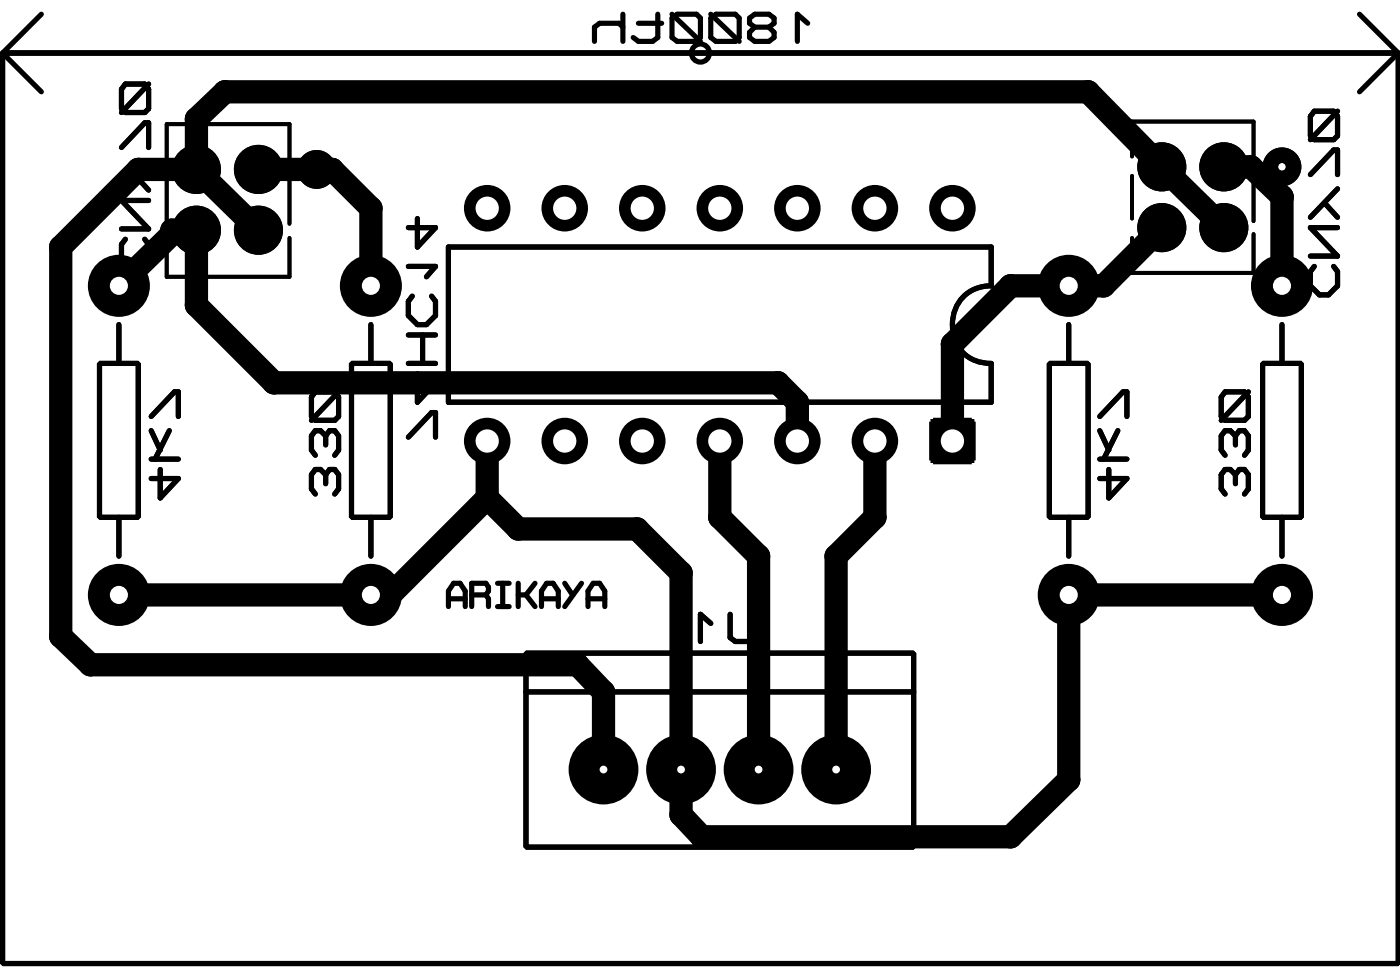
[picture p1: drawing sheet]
<svg xmlns="http://www.w3.org/2000/svg" width="46mm" height="32mm" viewBox="0 0 46 32" stroke-linecap="round" stroke-linejoin="round" font-family="sans-serif">
<g fill="#000">
<path d="M30.5 13.7h1.4v1.5h-1.4z" fill-rule="evenodd"/>
<circle cx="2" cy="8.1" r=".38"/>
<circle cx="3.9" cy="9.4" r="1.02"/>
<circle cx="3.9" cy="19.5" r="1.02"/>
<circle cx="4.5" cy="5.5" r=".38"/>
<circle cx="5.6" cy="7.5" r=".38"/>
<circle cx="5.6" cy="7.7" r=".38"/>
<circle cx="6.4" cy="7.5" r=".8"/>
<circle cx="6.4" cy="5.5" r=".8"/>
<circle cx="6.4" cy="7.5" r=".68"/>
<circle cx="6.4" cy="5.5" r=".68"/>
<circle cx="6.4" cy="10" r=".38"/>
<circle cx="6.4" cy="5.5" r=".38"/>
<circle cx="6.4" cy="3.9" r=".38"/>
<circle cx="6.4" cy="7.5" r=".38"/>
<circle cx="7.4" cy="3" r=".38"/>
<circle cx="8.5" cy="7.5" r=".8"/>
<circle cx="8.5" cy="5.5" r=".8"/>
<circle cx="8.5" cy="7.5" r=".68"/>
<circle cx="8.5" cy="5.5" r=".68"/>
<circle cx="9" cy="12.5" r=".38"/>
<circle cx="10.9" cy="5.5" r=".38"/>
<circle cx="12.1" cy="9.4" r="1.02"/>
<circle cx="12.1" cy="19.5" r="1.02"/>
<circle cx="12.1" cy="6.8" r=".38"/>
<circle cx="12.8" cy="19.5" r=".38"/>
<circle cx="16" cy="14.4" r=".76"/>
<circle cx="16" cy="6.8" r=".76"/>
<circle cx="16" cy="16.3" r=".38"/>
<circle cx="17" cy="17.3" r=".38"/>
<circle cx="18.5" cy="6.8" r=".76"/>
<circle cx="18.5" cy="14.4" r=".76"/>
<circle cx="20.9" cy="17.3" r=".38"/>
<circle cx="21" cy="6.8" r=".76"/>
<circle cx="21" cy="14.4" r=".76"/>
<circle cx="22.3" cy="18.8" r=".38"/>
<circle cx="23.6" cy="6.8" r=".76"/>
<circle cx="23.6" cy="14.4" r=".76"/>
<circle cx="23.6" cy="16.9" r=".38"/>
<circle cx="24.8" cy="18.2" r=".38"/>
<circle cx="25.5" cy="12.5" r=".38"/>
<circle cx="26.1" cy="6.8" r=".76"/>
<circle cx="26.1" cy="14.4" r=".76"/>
<circle cx="26.1" cy="13.2" r=".38"/>
<circle cx="27.4" cy="18.2" r=".38"/>
<circle cx="28.7" cy="14.4" r=".76"/>
<circle cx="28.7" cy="6.8" r=".76"/>
<circle cx="28.7" cy="16.9" r=".38"/>
<circle cx="31.2" cy="6.8" r=".76"/>
<circle cx="31.2" cy="11.3" r=".38"/>
<circle cx="33.1" cy="9.4" r=".38"/>
<circle cx="35" cy="9.4" r="1.02"/>
<circle cx="35" cy="19.5" r="1.02"/>
<circle cx="35.6" cy="3" r=".38"/>
<circle cx="36.2" cy="9.4" r=".38"/>
<circle cx="38.1" cy="5.5" r=".8"/>
<circle cx="38.1" cy="7.5" r=".8"/>
<circle cx="40.1" cy="5.5" r=".8"/>
<circle cx="40.1" cy="7.5" r=".8"/>
<circle cx="40.1" cy="5.5" r=".38"/>
<circle cx="41" cy="5.5" r=".38"/>
<circle cx="42" cy="9.4" r="1.02"/>
<circle cx="42" cy="19.5" r="1.02"/>
<circle cx="42" cy="9.4" r=".38"/>
<circle cx="42" cy="6.5" r=".38"/>
<circle cx="42" cy="6.4" r=".38"/>
<circle cx="2" cy="20.8" r=".38"/>
<circle cx="3" cy="21.8" r=".38"/>
<circle cx="18.9" cy="21.8" r=".38"/>
<circle cx="19.8" cy="25.2" r="1.14"/>
<circle cx="19.8" cy="22.6" r=".38"/>
<circle cx="22.3" cy="25.2" r="1.14"/>
<circle cx="22.3" cy="25.2" r=".38"/>
<circle cx="22.3" cy="26.7" r=".38"/>
<circle cx="23" cy="27.4" r=".38"/>
<circle cx="24.8" cy="25.2" r="1.14"/>
<circle cx="27.4" cy="25.2" r="1.14"/>
<circle cx="33.1" cy="27.4" r=".38"/>
<circle cx="35" cy="25.5" r=".38"/>
</g>
<g fill="none" stroke="#000" stroke-width=".51">
<circle cx="10.4" cy="5.5" r=".38"/>
<circle cx="42" cy="5.5" r=".38"/>
</g>
<path d="M5.5 5.2v-1.1h4v1.2M5.5 5.9v1.3M9.5 5.8v1.5M9.5 7.8v1.3h-4v-1.2M37.1 5.1v-1.1h4v1.2M37.1 5.8v1.4M41.1 5.7v1.5M41.1 7.7v1.2h-4v-1.1" fill="none" stroke="#000" stroke-width=".13"/>
<g fill="none" stroke="#000" stroke-width=".17">
<path d="M.1 1.7h45.7v29.8h-45.7zM3.3 11.9h1.2v5h-1.2zM3.9 10.6v1.3M3.9 16.9v1.3M4 4.8l.7-.8h.2v.8M4.1 7.8l-.1 .2v.5l.3 .3h.3l.3-.3v-.5l-.2-.2M4.1 2.8h.6l.2 .1v.7l-.2 .1h-.6l-.1-.1v-.7zM4.4 5.8l.5 .4M4.9 6.6h-.9l.9 .9h-.9M4.9 5.3l-.9 .9M4.9 2.8l-.9 .9M5 13.6l.7-.8h.1v.8"/>
<path d="M5 15h.8M5 14.1l.2 .6M5.2 15.4v.9l.6-.6h-.8M5.5 14.1l-.4 .9M10.3 12.8h.7l.1 .2v.6l-.1 .2h-.7l-.1-.2v-.6zM10.7 15.5l.1-.1h.2l.1 .1v.5l-.1 .2M10.7 14.3l.1-.2h.2l.1 .2v.4l-.1 .2M10.7 15.5l-.2-.1h-.2l-.1 .1v.5l.1 .2M10.7 14.3l-.2-.2h-.2l-.1 .2v.4l.1 .2M10.7 14.3v.3M10.7 15.5v.3M11.1 12.8l-.9 1"/>
<path d="M11.5 11.9h1.3v5h-1.3zM12.1 10.6v1.3M12.1 16.9v1.3M13.4 14.3l.7-.8h.2v.8M13.4 11.9h.9M13.4 11h.9M13.4 8.7h.9l-.3 .4M13.5 9.7l-.1 .2v.4l.3 .3h.3l.3-.3v-.4l-.2-.2M13.7 7.2v.9l.6-.6h-.9M13.7 12.2v1l.6-.7h-.9M13.8 11v.9M14.7 8.1h17.8v1.3a1.27 1.27 0 0 0-1.3 1.2 1.27 1.27 0 0 0 1.3 1.3v1.3h-17.8z"/>
<path d="M34.4 11.9h1.2v5h-1.2zM35 10.6v1.3M35 16.9v1.3M36 13.6l.8-.8h.1v.8M36 15h.9M36 14.1l.3 .6M36.3 15.4v.9l.6-.6h-.9M36.6 14.1l-.4 .9M40.1 12.8h.7l.1 .2v.6l-.1 .2h-.7l-.1-.2v-.6zM40.5 15.5l-.2-.1h-.2l-.1 .1v.5l.1 .2M40.5 15.5l.1-.1h.2l.1 .1v.5l-.1 .2M40.5 14.3l-.2-.2h-.2l-.1 .2v.4l.1 .2"/>
<path d="M40.5 14.3l.1-.2h.2l.1 .2v.4l-.1 .2M40.5 14.3v.3M40.5 15.5v.3M40.9 12.8l-.9 1M41.4 11.9h1.2v5h-1.2zM42 10.6v1.3M42 16.9v1.3M42.9 5.7l.8-.8h.1v.8M43.1 8.7l-.2 .2v.5l.3 .3h.3l.3-.3v-.5l-.1-.2M43.1 3.6h.6l.1 .2v.6l-.1 .2h-.6l-.2-.2v-.6zM43.4 6.6l.4 .5M43.8 7.5h-.9l.9 .9h-.9"/>
<path d="M43.8 6.2l-.9 .9M43.8 3.6l-.9 1M17.2 21.4h12.7v6.3h-12.7zM17.2 22.6h12.7M23.3 20.4l-.4-.3v.9M23.9 20.1v.8l.2 .1h.6l.1-.1v-.2"/>
</g>
<path d="M3.9 9.4l1.7-1.7v-.2h.8v2.5l2.6 2.5h16.5l.6 .7v1.2M6.4 5.5v-1.6l1-.9h28.2l4.5 4.5M6.4 5.5h-1.9l-2.5 2.6v12.7l1 1h15.9l.9 .8v2.6M6.4 5.5l2.1 2M8.5 5.5h2.4l1.2 1.3v2.6M16 16.3l-3.2 3.2h-8.9M16 16.3l1 1h3.9l1.4 1.5v7.9l.7 .7h10.1l1.9-1.9v-6h7M16 14.4v1.9M23.6 14.4v2.5l1.2 1.3v7M28.7 14.4v2.5l-1.3 1.3v7M38.1 7.5l-1.9 1.9h-3.1l-1.9 1.9v3.1M40.1 5.5h.9l1 .9v3" fill="none" stroke="#000" stroke-width=".76"/>
<g fill="#000">
<path d="M30.6 13.8h1.2v1.3h-1.2z"/>
<circle cx="6.4" cy="5.5" r=".38"/>
<circle cx="6.4" cy="7.5" r=".38"/>
<circle cx="40.1" cy="5.5" r=".38"/>
<circle cx="42" cy="9.4" r=".38"/>
</g>
<circle cx="31.2" cy="14.4" r=".38" fill="#fff"/>
<circle cx="28.7" cy="14.4" r=".64" fill="#000"/>
<circle cx="28.7" cy="14.4" r=".38" fill="#fff"/>
<circle cx="26.1" cy="14.4" r=".64" fill="#000"/>
<circle cx="26.1" cy="14.4" r=".38" fill="#fff"/>
<circle cx="23.6" cy="14.4" r=".64" fill="#000"/>
<circle cx="23.6" cy="14.4" r=".38" fill="#fff"/>
<circle cx="21" cy="14.4" r=".64" fill="#000"/>
<circle cx="21" cy="14.4" r=".38" fill="#fff"/>
<circle cx="18.5" cy="14.4" r=".64" fill="#000"/>
<circle cx="18.5" cy="14.4" r=".38" fill="#fff"/>
<circle cx="16" cy="14.4" r=".64" fill="#000"/>
<circle cx="16" cy="14.4" r=".38" fill="#fff"/>
<circle cx="16" cy="6.8" r=".64" fill="#000"/>
<circle cx="16" cy="6.8" r=".38" fill="#fff"/>
<circle cx="18.5" cy="6.8" r=".64" fill="#000"/>
<circle cx="18.5" cy="6.8" r=".38" fill="#fff"/>
<circle cx="21" cy="6.8" r=".64" fill="#000"/>
<circle cx="21" cy="6.8" r=".38" fill="#fff"/>
<circle cx="23.6" cy="6.8" r=".64" fill="#000"/>
<circle cx="23.6" cy="6.8" r=".38" fill="#fff"/>
<circle cx="26.1" cy="6.8" r=".64" fill="#000"/>
<circle cx="26.1" cy="6.8" r=".38" fill="#fff"/>
<circle cx="28.7" cy="6.8" r=".64" fill="#000"/>
<circle cx="28.7" cy="6.8" r=".38" fill="#fff"/>
<circle cx="31.2" cy="6.8" r=".64" fill="#000"/>
<circle cx="31.2" cy="6.8" r=".38" fill="#fff"/>
<circle cx="12.1" cy="19.5" r=".89" fill="#000"/>
<circle cx="12.1" cy="19.5" r=".3" fill="#fff"/>
<circle cx="12.1" cy="9.4" r=".89" fill="#000"/>
<circle cx="12.1" cy="9.4" r=".3" fill="#fff"/>
<circle cx="3.9" cy="9.4" r=".89" fill="#000"/>
<circle cx="3.9" cy="9.4" r=".3" fill="#fff"/>
<circle cx="3.9" cy="19.5" r=".89" fill="#000"/>
<circle cx="3.9" cy="19.5" r=".3" fill="#fff"/>
<circle cx="27.4" cy="25.2" r="1.02" fill="#000"/>
<circle cx="27.4" cy="25.2" r=".13" fill="#fff"/>
<circle cx="24.8" cy="25.2" r="1.02" fill="#000"/>
<circle cx="24.8" cy="25.2" r=".13" fill="#fff"/>
<circle cx="22.3" cy="25.2" r="1.02" fill="#000"/>
<circle cx="22.3" cy="25.2" r=".13" fill="#fff"/>
<circle cx="19.8" cy="25.2" r="1.02" fill="#000"/>
<circle cx="19.8" cy="25.2" r=".13" fill="#fff"/>
<g fill="#000">
<circle cx="38.1" cy="7.5" r=".68"/>
<circle cx="38.1" cy="5.5" r=".68"/>
<circle cx="40.1" cy="7.5" r=".68"/>
<circle cx="40.1" cy="5.5" r=".68"/>
<circle cx="42" cy="19.5" r=".89"/>
</g>
<circle cx="42" cy="19.5" r=".3" fill="#fff"/>
<circle cx="42" cy="9.4" r=".89" fill="#000"/>
<circle cx="42" cy="9.4" r=".3" fill="#fff"/>
<circle cx="35" cy="9.4" r=".89" fill="#000"/>
<circle cx="35" cy="9.4" r=".3" fill="#fff"/>
<circle cx="35" cy="19.5" r=".89" fill="#000"/>
<circle cx="35" cy="19.5" r=".3" fill="#fff"/>
<g fill="none" stroke="#000" stroke-width=".51">
<circle cx="10.4" cy="5.5" r=".38"/>
<circle cx="42" cy="5.5" r=".38"/>
</g>
<path d="M5.5 5.2v-1.1h4v1.2M5.5 5.9v1.3M9.5 5.8v1.5M9.5 7.8v1.3h-4v-1.2M37.1 5.1v-1.1h4v1.2M37.1 5.8v1.4M41.1 5.7v1.5M41.1 7.7v1.2h-4v-1.1" fill="none" stroke="#000" stroke-width=".13"/>
<g fill="none" stroke="#000" stroke-width=".17">
<path d="M.1 1.7h45.7v29.8h-45.7zM.1 1.7h45.7M.1 1.7l1.3 1.3M1.4 .5l-1.3 1.2M3.3 11.9h1.2v5h-1.2zM3.9 10.6v1.3M3.9 16.9v1.3M4 4.8l.7-.8h.2v.8M4.1 7.8l-.1 .2v.5l.3 .3h.3l.3-.3v-.5l-.2-.2M4.1 2.8h.6l.2 .1v.7l-.2 .1h-.6l-.1-.1v-.7zM4.4 5.8l.5 .4M4.9 6.6h-.9l.9 .9h-.9"/>
<path d="M4.9 5.3l-.9 .9M4.9 2.8l-.9 .9M5 13.6l.7-.8h.1v.8M5 15h.8M5 14.1l.2 .6M5.2 15.4v.9l.6-.6h-.8M5.5 14.1l-.4 .9M10.3 12.8h.7l.1 .2v.6l-.1 .2h-.7l-.1-.2v-.6zM10.7 15.5l.1-.1h.2l.1 .1v.5l-.1 .2M10.7 14.3l.1-.2h.2l.1 .2v.4l-.1 .2M10.7 15.5l-.2-.1h-.2l-.1 .1v.5l.1 .2M10.7 14.3l-.2-.2h-.2l-.1 .2v.4l.1 .2"/>
<path d="M10.7 14.3v.3M10.7 15.5v.3M11.1 12.8l-.9 1M11.5 11.9h1.3v5h-1.3zM12.1 10.6v1.3M12.1 16.9v1.3M13.4 14.3l.7-.8h.2v.8M13.4 11.9h.9M13.4 11h.9M13.4 8.7h.9l-.3 .4M13.5 9.7l-.1 .2v.4l.3 .3h.3l.3-.3v-.4l-.2-.2M13.7 7.2v.9l.6-.6h-.9"/>
<path d="M13.7 12.2v1l.6-.7h-.9M13.8 11v.9M14.7 8.1h17.8v1.3a1.27 1.27 0 0 0-1.3 1.2 1.27 1.27 0 0 0 1.3 1.3v1.3h-17.8zM14.7 19.9v-.6l.2-.2h.2l.1 .2v.6M14.7 19.6h.5M15.5 19.5h.4M15.9 19.5l.1-.2-.1-.2h-.4v.8M15.9 19.5l.1 .4M16.3 19.1h.4M16.3 19.9h.4M16.5 19.1v.8M17 19.5h.2"/>
<path d="M17 19.1v.8M17.2 19.5l.3 .4M17.5 19.1l-.3 .4M17.7 19.9v-.6l.2-.2h.2l.2 .2v.6M17.7 19.6h.6M18.5 19.1l.3 .4M19 19.1l-.5 .8M19.3 19.9v-.6l.1-.2h.2l.2 .2v.6M19.3 19.6h.5M20.4 .9l-.1-.1h-.7l-.1 .1v.5M20.4 .5v.9M20.9 .8h.8"/>
<path d="M21.5 .5v.7l-.1 .2h-.5l-.2-.2M22 .6l.2-.1h.6l.1 .1v.6l-.1 .2h-.6l-.2-.2zM22 .5l.9 .9M23.3 .6l.2-.1h.6l.1 .1v.6l-.1 .2h-.6l-.2-.2zM23.3 .5l.9 .9M24.7 .9l-.1-.1v-.2l.1-.1h.5l.2 .1v.2l-.2 .1M24.7 .9l-.1 .2v.1l.1 .2h.5l.2-.2v-.1l-.2-.2M24.7 .9h.5M26.5 .8l-.4-.3v.9M34.4 11.9h1.2v5h-1.2zM35 10.6v1.3M35 16.9v1.3"/>
<path d="M36 13.6l.8-.8h.1v.8M36 15h.9M36 14.1l.3 .6M36.3 15.4v.9l.6-.6h-.9M36.6 14.1l-.4 .9M40.1 12.8h.7l.1 .2v.6l-.1 .2h-.7l-.1-.2v-.6zM40.5 15.5l-.2-.1h-.2l-.1 .1v.5l.1 .2M40.5 15.5l.1-.1h.2l.1 .1v.5l-.1 .2M40.5 14.3l-.2-.2h-.2l-.1 .2v.4l.1 .2M40.5 14.3l.1-.2h.2l.1 .2v.4l-.1 .2M40.5 14.3v.3M40.5 15.5v.3"/>
<path d="M40.9 12.8l-.9 1M41.4 11.9h1.2v5h-1.2zM42 10.6v1.3M42 16.9v1.3M42.9 5.7l.8-.8h.1v.8M43.1 8.7l-.2 .2v.5l.3 .3h.3l.3-.3v-.5l-.1-.2M43.1 3.6h.6l.1 .2v.6l-.1 .2h-.6l-.2-.2v-.6zM43.4 6.6l.4 .5M43.8 7.5h-.9l.9 .9h-.9M43.8 6.2l-.9 .9M43.8 3.6l-.9 1M44.5 .5l1.3 1.2"/>
<path d="M45.8 1.7l-1.3 1.3M17.2 21.4h12.7v6.3h-12.7zM17.2 22.6h12.7M23.3 20.4l-.4-.3v.9M23.9 20.1v.8l.2 .1h.6l.1-.1v-.2"/>
<circle cx="22.9" cy="1.7" r=".3"/>
</g>
</svg>
